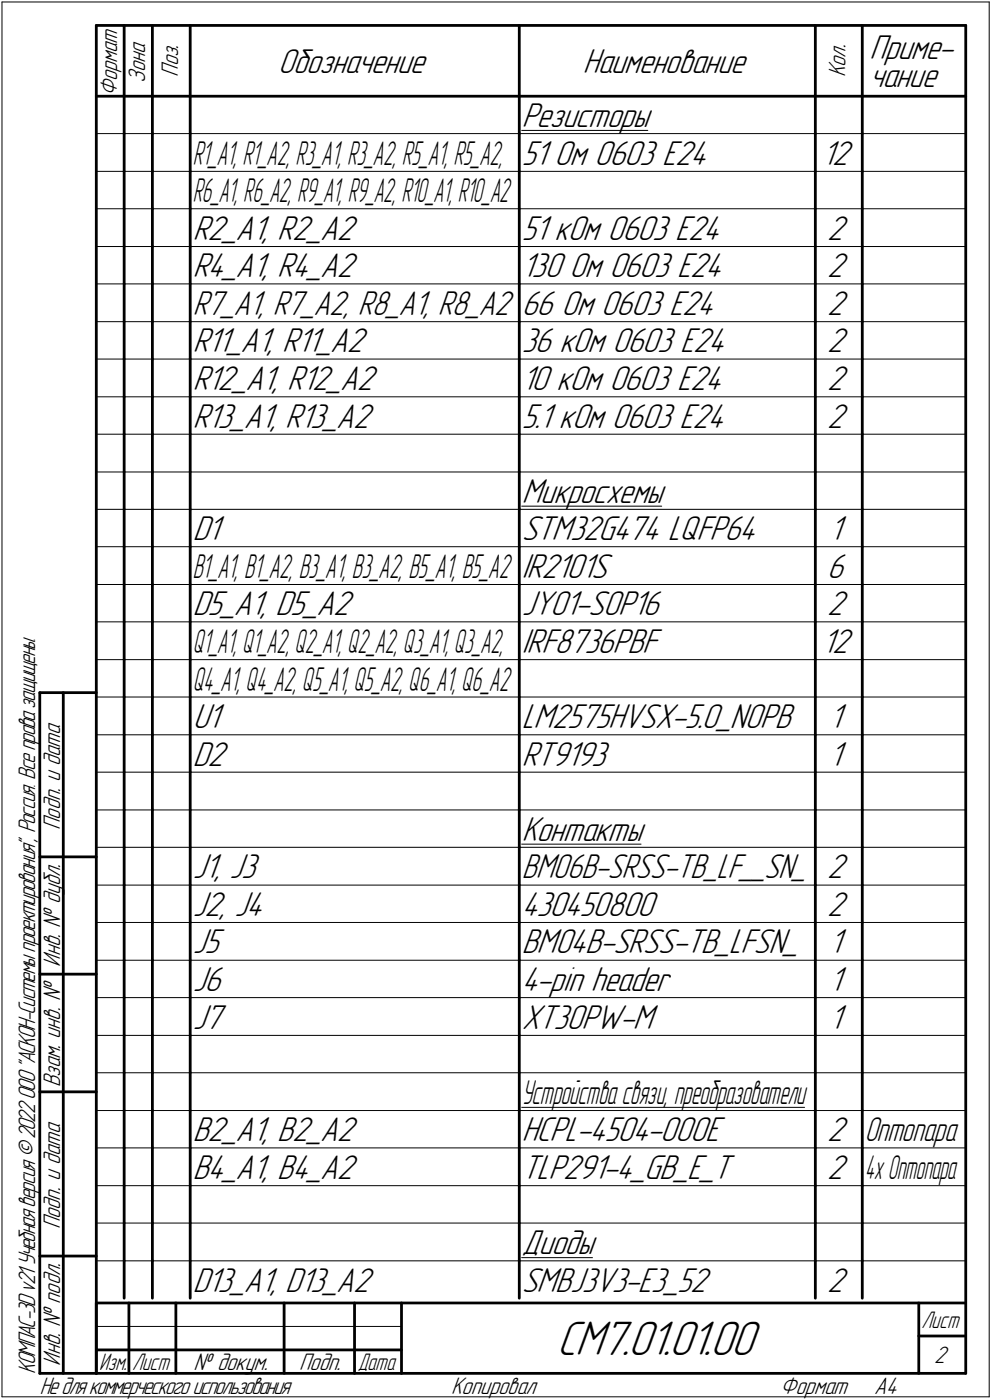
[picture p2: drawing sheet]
<svg xmlns="http://www.w3.org/2000/svg" width="211mm" height="298mm" viewBox="0 0 211 298" stroke-linecap="round" stroke-linejoin="round" font-family="sans-serif">
<defs><g id="words">
<text font-size="10.9" x="118.5" y="288.5">СМ7.01.01.00</text>
<g font-size="7.8">
<text x="59.2" y="15.5">Обозначение</text>
<text x="124" y="15.5">Наименование</text>
<text x="185" y="12.6">Приме-</text>
<text x="185" y="18.5">чание</text>
<text x="111" y="27">Резисторы</text>
<text x="111" y="35">51 Ом 0603 Е24</text>
<text x="174.9" y="35">12</text>
<text x="41" y="51">R2_A1, R2_A2</text>
<text x="111" y="51">51 кОм 0603 Е24</text>
<text x="176" y="51">2</text>
<text x="41" y="59">R4_A1, R4_A2</text>
<text x="111" y="59">130 Ом 0603 Е24</text>
<text x="176" y="59">2</text>
<text x="111" y="67">66 Ом 0603 Е24</text>
<text x="176" y="67">2</text>
<text x="41" y="75">R11_A1, R11_A2</text>
<text x="111" y="75">36 кОм 0603 Е24</text>
<text x="176" y="75">2</text>
<text x="41" y="83">R12_A1, R12_A2</text>
<text x="111" y="83">10 кОм 0603 Е24</text>
<text x="176" y="83">2</text>
<text x="41" y="91">R13_A1, R13_A2</text>
<text x="111" y="91">5.1 кОм 0603 Е24</text>
<text x="176" y="91">2</text>
<text x="111" y="107">Микросхемы</text>
<text x="41" y="115">D1</text>
<text x="111" y="115">STM32G474 LQFP64</text>
<text x="176.5" y="115">1</text>
<text x="111" y="123">I</text>
<text x="112.1" y="123">R2101S</text>
<text x="176" y="123">6</text>
<text x="41" y="131">D5_A1, D5_A2</text>
<text x="111" y="131">JY01-SOP16</text>
<text x="176" y="131">2</text>
<text x="111" y="139">I</text>
<text x="112.1" y="139">RF8736PBF</text>
<text x="174.9" y="139">12</text>
<text x="41" y="155">U1</text>
<text x="111" y="155">LM2575HVSX-5.0_NOPB</text>
<text x="176.5" y="155">1</text>
<text x="41" y="163">D2</text>
<text x="111" y="163">RT9193</text>
<text x="176.5" y="163">1</text>
<text x="111" y="179">Контакты</text>
<text x="41" y="187">J1, J3</text>
<text x="176" y="187">2</text>
<text x="41" y="195">J2, J4</text>
<text x="111" y="195">430450800</text>
<text x="176" y="195">2</text>
<text x="41" y="203">J5</text>
<text x="111" y="203">BM04B-SRSS-TB_LFSN_</text>
<text x="176.5" y="203">1</text>
<text x="41" y="211">J6</text>
<text x="111" y="211">4-pin header</text>
<text x="176.5" y="211">1</text>
<text x="41" y="219">J7</text>
<text x="111" y="219">XT30PW-M</text>
<text x="176.5" y="219">1</text>
<text x="41" y="243">B2_A1, B2_A2</text>
<text x="111" y="243">HCPL-4504-000E</text>
<text x="176" y="243">2</text>
<text x="41" y="251">B4_A1, B4_A2</text>
<text x="111" y="251">TLP291-4_GB_E_T</text>
<text x="176" y="251">2</text>
<text x="111" y="267">Диоды</text>
<text x="41" y="275">D13_A1, D13_A2</text>
<text x="111" y="275">SMBJ3V3-E3_52</text>
<text x="176" y="275">2</text>
</g>
<g font-size="7.7">
<text x="41" y="67">R7_A1, R7_A2, R8_A1, R8_A2</text>
<text x="111" y="187">BM06B-SRSS-TB_LF__SN_</text>
</g>
<text font-size="7.6" x="184" y="243">Оптопара</text>
<g font-size="7.5">
<text x="41" y="35">R1_A1, R1_A2, R3_A1, R3_A2, R5_A1, R5_A2,</text>
<text x="41" y="43">R6_A1, R6_A2, R9_A1, R9_A2, R10_A1, R10_A2</text>
<text x="41" y="123">B1_A1, B1_A2, B3_A1, B3_A2, B5_A1, B5_A2</text>
<text x="41" y="139">Q1_A1,Q1_A2,Q2_A1,Q2_A2,Q3_A1,Q3_A2,</text>
<text x="41" y="147">Q4_A1,Q4_A2,Q5_A1,Q5_A2,Q6_A1,Q6_A2</text>
<text x="111" y="235">Устройства связи, преобразователи</text>
<text x="184" y="251">4хОптопара</text>
</g>
<g font-size="5.4">
<text x="30.9" y="17.7" transform="rotate(-90 30.9 17.7)">Зона</text>
<text x="37.9" y="16.4" transform="rotate(-90 37.9 16.4)">Поз.</text>
<text x="179.9" y="16.4" transform="rotate(-90 179.9 16.4)">Кол.</text>
<text x="24.9" y="20.5" transform="rotate(-90 24.9 20.5)">Формат</text>
<text x="12.8" y="176.7" transform="rotate(-90 12.8 176.7)">Подп. и дата</text>
<text x="12.8" y="205.8" transform="rotate(-90 12.8 205.8)">Инв. № дубл.</text>
<text x="12.8" y="231.6" transform="rotate(-90 12.8 231.6)">Взам. инв. №</text>
<text x="12.8" y="261.7" transform="rotate(-90 12.8 261.7)">Подп. и дата</text>
<text x="7.5" y="292.5" transform="rotate(-90 7.5 292.5)">КОМПАС-3Dv21 Учебнаяверсия©2022ООО&quot;АСКОН-Системыпроектирования&quot;, Россия. Всеправазащищены.</text>
<text x="12.8" y="290.8" transform="rotate(-90 12.8 290.8)">Инв. № подл.</text>
<text x="41.2" y="291.8">№ докум.</text>
<text x="63.6" y="291.8">Подп.</text>
<text x="198.8" y="290.3">2</text>
<text x="8.5" y="296.7">Недлякоммерческогоиспользования</text>
<text x="96" y="296.8">Копировал</text>
<text x="166" y="296.8">Формат</text>
<text x="186" y="296.8">A4</text>
</g>
<g font-size="5.3">
<text x="196.1" y="282.8">Лист</text>
<text x="21.1" y="291.8">Изм.</text>
<text x="28.1" y="291.8">Лист</text>
<text x="76.1" y="291.8">Дата</text>
</g>
</g></defs>
<g fill="none" stroke="#000" stroke-width=".21">
<path d="M.4 .4h210.1zM.4 .4v297zM210.5 .4v297zM20.5 28.4h5.9zM20.5 36.5h5.9zM26.4 28.4h6zM26.4 36.5h6zM32.4 28.4h8.1zM32.4 36.5h8.1zM40.5 28.4h70zM40.5 36.5h70zM110.5 28.4h63z"/>
<path d="M110.5 36.5h63zM111 27.8h26.8zM173.5 28.4h10zM173.5 36.5h10zM183.5 28.4h22zM183.5 36.5h22zM20.5 44.4h5.9zM20.5 52.5h5.9zM26.4 44.4h6zM26.4 52.5h6zM32.4 44.4h8.1zM32.4 52.5h8.1z"/>
<path d="M40.5 44.4h70zM40.5 52.5h70zM110.5 44.4h63zM110.5 52.5h63zM173.5 44.4h10zM173.5 52.5h10zM183.5 44.4h22zM183.5 52.5h22zM20.5 60.5h5.9zM20.5 68.5h5.9zM20.5 76.5h5.9zM26.4 60.5h6z"/>
<path d="M26.4 68.5h6zM26.4 76.5h6zM32.4 60.5h8.1zM32.4 68.5h8.1zM32.4 76.5h8.1zM40.5 60.5h70zM40.5 68.5h70zM40.5 76.5h70zM110.5 60.5h63zM110.5 68.5h63zM110.5 76.5h63zM173.5 60.5h10z"/>
<path d="M173.5 68.5h10zM173.5 76.5h10zM183.5 60.5h22zM183.5 68.5h22zM183.5 76.5h22zM20.5 84.5h5.9zM20.5 92.5h5.9zM26.4 84.5h6zM26.4 92.5h6zM32.4 84.5h8.1zM32.4 92.5h8.1zM40.5 84.5h70z"/>
<path d="M40.5 92.5h70zM110.5 84.5h63zM110.5 92.5h63zM173.5 84.5h10zM173.5 92.5h10zM183.5 84.5h22zM183.5 92.5h22zM20.5 100.5h5.9zM20.5 108.5h5.9zM20.5 116.4h5.9zM26.4 100.5h6zM26.4 108.5h6z"/>
<path d="M26.4 116.4h6zM32.4 100.5h8.1zM32.4 108.5h8.1zM32.4 116.4h8.1zM40.5 100.5h70zM40.5 108.5h70zM40.5 116.4h70zM110.5 100.5h63zM110.5 108.5h63zM110.5 116.4h63zM111 107.8h29.8zM173.5 100.5h10z"/>
<path d="M173.5 108.5h10zM173.5 116.4h10zM183.5 100.5h22zM183.5 108.5h22zM183.5 116.4h22zM20.5 124.5h5.9zM20.5 132.4h5.9zM26.4 124.5h6zM26.4 132.4h6zM32.4 124.5h8.1zM32.4 132.4h8.1zM40.5 124.5h70z"/>
<path d="M40.5 132.4h70zM110.5 124.5h63zM110.5 132.4h63zM173.5 124.5h10zM173.5 132.4h10zM183.5 124.5h22zM183.5 132.4h22zM20.5 140.5h5.9zM20.5 148.4h5.9zM20.5 156.5h5.9zM26.4 140.5h6zM26.4 148.4h6z"/>
<path d="M26.4 156.5h6zM32.4 140.5h8.1zM32.4 148.4h8.1zM32.4 156.5h8.1zM40.5 140.5h70zM40.5 148.4h70zM40.5 156.5h70zM110.5 140.5h63zM110.5 148.4h63zM110.5 156.5h63zM173.5 140.5h10zM173.5 148.4h10z"/>
<path d="M173.5 156.5h10zM183.5 140.5h22zM183.5 148.4h22zM183.5 156.5h22zM20.5 164.4h5.9zM20.5 172.5h5.9zM26.4 164.4h6zM26.4 172.5h6zM32.4 164.4h8.1zM32.4 172.5h8.1zM40.5 164.4h70zM40.5 172.5h70z"/>
<path d="M110.5 164.4h63zM110.5 172.5h63zM111 179.7h25.4zM173.5 164.4h10zM173.5 172.5h10zM183.5 164.4h22zM183.5 172.5h22zM20.5 180.4h5.9zM20.5 188.5h5.9zM20.5 196.4h5.9zM26.4 180.4h6zM26.4 188.5h6z"/>
<path d="M26.4 196.4h6zM32.4 180.4h8.1zM32.4 188.5h8.1zM32.4 196.4h8.1zM40.5 180.4h70zM40.5 188.5h70zM40.5 196.4h70zM110.5 180.4h63zM110.5 188.5h63zM110.5 196.4h63zM173.5 180.4h10zM173.5 188.5h10z"/>
<path d="M173.5 196.4h10zM183.5 180.4h22zM183.5 188.5h22zM183.5 196.4h22zM20.5 204.5h5.9zM20.5 212.4h5.9zM26.4 204.5h6zM26.4 212.4h6zM32.4 204.5h8.1zM32.4 212.4h8.1zM40.5 204.5h70zM40.5 212.4h70z"/>
<path d="M110.5 204.5h63zM110.5 212.4h63zM173.5 204.5h10zM173.5 212.4h10zM183.5 204.5h22zM183.5 212.4h22zM20.5 220.5h5.9zM20.5 228.4h5.9zM20.5 236.5h5.9zM26.4 220.5h6zM26.4 228.4h6zM26.4 236.5h6z"/>
<path d="M32.4 220.5h8.1zM32.4 228.4h8.1zM32.4 236.5h8.1zM40.5 220.5h70zM40.5 228.4h70zM40.5 236.5h70zM110.5 220.5h63zM110.5 228.4h63zM110.5 236.5h63zM111 235.8h60.2zM173.5 220.5h10zM173.5 228.4h10z"/>
<path d="M173.5 236.5h10zM183.5 220.5h22zM183.5 228.4h22zM183.5 236.5h22zM20.5 244.4h5.9zM20.5 252.5h5.9zM26.4 244.4h6zM26.4 252.5h6zM32.4 244.4h8.1zM32.4 252.5h8.1zM40.5 244.4h70zM40.5 252.5h70z"/>
<path d="M110.5 244.4h63zM110.5 252.5h63zM173.5 244.4h10zM173.5 252.5h10zM183.5 244.4h22zM183.5 252.5h22zM20.5 260.4h5.9zM20.5 268.5h5.9zM26.4 260.4h6zM26.4 268.5h6zM32.4 260.4h8.1zM32.4 268.5h8.1z"/>
<path d="M40.5 260.4h70zM40.5 268.5h70zM110.5 260.4h63zM110.5 268.5h63zM111 267.8h15.1zM173.5 260.4h10zM173.5 268.5h10zM183.5 260.4h22zM183.5 268.5h22zM.4 297.4h210.1zM20.5 282.4h64.9z"/>
</g>
<g fill="none" stroke="#000" stroke-width=".59">
<path d="M20.5 5.4h185zM20.5 5.4v287zM26.4 5.4v15.1zM32.4 5.4v15.1zM40.5 5.4v15.1zM110.5 5.4v15.1zM173.5 5.4v15.1zM183.5 5.4v15.1zM205.5 5.4v287zM20.5 20.5h185zM26.4 20.5v7.9zM26.4 28.4v8.1z"/>
<path d="M26.4 36.5v7.9zM32.4 20.5v7.9zM32.4 28.4v8.1zM32.4 36.5v7.9zM40.5 20.5v7.9zM40.5 28.4v8.1zM40.5 36.5v7.9zM110.5 20.5v7.9zM110.5 28.4v8.1zM110.5 36.5v7.9zM173.5 20.5v7.9zM173.5 28.4v8.1z"/>
<path d="M173.5 36.5v7.9zM183.5 20.5v7.9zM183.5 28.4v8.1zM183.5 36.5v7.9zM26.4 44.4v8.1zM26.4 52.5v8zM32.4 44.4v8.1zM32.4 52.5v8zM40.5 44.4v8.1zM40.5 52.5v8zM110.5 44.4v8.1zM110.5 52.5v8z"/>
<path d="M173.5 44.4v8.1zM173.5 52.5v8zM183.5 44.4v8.1zM183.5 52.5v8zM26.4 60.5v8zM26.4 68.5v8zM26.4 76.5v8zM32.4 60.5v8zM32.4 68.5v8zM32.4 76.5v8zM40.5 60.5v8zM40.5 68.5v8z"/>
<path d="M40.5 76.5v8zM110.5 60.5v8zM110.5 68.5v8zM110.5 76.5v8zM173.5 60.5v8zM173.5 68.5v8zM173.5 76.5v8zM183.5 60.5v8zM183.5 68.5v8zM183.5 76.5v8zM26.4 84.5v8zM26.4 92.5v8z"/>
<path d="M32.4 84.5v8zM32.4 92.5v8zM40.5 84.5v8zM40.5 92.5v8zM110.5 84.5v8zM110.5 92.5v8zM173.5 84.5v8zM173.5 92.5v8zM183.5 84.5v8zM183.5 92.5v8zM26.4 100.5v8zM26.4 108.5v7.9z"/>
<path d="M26.4 116.4v8.1zM32.4 100.5v8zM32.4 108.5v7.9zM32.4 116.4v8.1zM40.5 100.5v8zM40.5 108.5v7.9zM40.5 116.4v8.1zM110.5 100.5v8zM110.5 108.5v7.9zM110.5 116.4v8.1zM173.5 100.5v8zM173.5 108.5v7.9z"/>
<path d="M173.5 116.4v8.1zM183.5 100.5v8zM183.5 108.5v7.9zM183.5 116.4v8.1zM26.4 124.5v7.9zM26.4 132.4v8.1zM32.4 124.5v7.9zM32.4 132.4v8.1zM40.5 124.5v7.9zM40.5 132.4v8.1zM110.5 124.5v7.9zM110.5 132.4v8.1z"/>
<path d="M173.5 124.5v7.9zM173.5 132.4v8.1zM183.5 124.5v7.9zM183.5 132.4v8.1zM8.5 147.5v144.9zM8.5 147.5h12zM13.5 147.5v144.9zM26.4 140.5v7.9zM26.4 148.4v8.1zM26.4 156.5v7.9zM32.4 140.5v7.9zM32.4 148.4v8.1z"/>
<path d="M32.4 156.5v7.9zM40.5 140.5v7.9zM40.5 148.4v8.1zM40.5 156.5v7.9zM110.5 140.5v7.9zM110.5 148.4v8.1zM110.5 156.5v7.9zM173.5 140.5v7.9zM173.5 148.4v8.1zM173.5 156.5v7.9zM183.5 140.5v7.9zM183.5 148.4v8.1z"/>
<path d="M183.5 156.5v7.9zM26.4 164.4v8.1zM26.4 172.5v7.9zM32.4 164.4v8.1zM32.4 172.5v7.9zM40.5 164.4v8.1zM40.5 172.5v7.9zM110.5 164.4v8.1zM110.5 172.5v7.9zM173.5 164.4v8.1zM173.5 172.5v7.9zM183.5 164.4v8.1z"/>
<path d="M183.5 172.5v7.9zM8.5 182.5h12zM26.4 180.4v8.1zM26.4 188.5v7.9zM26.4 196.4v8.1zM32.4 180.4v8.1zM32.4 188.5v7.9zM32.4 196.4v8.1zM40.5 180.4v8.1zM40.5 188.5v7.9zM40.5 196.4v8.1zM110.5 180.4v8.1z"/>
<path d="M110.5 188.5v7.9zM110.5 196.4v8.1zM173.5 180.4v8.1zM173.5 188.5v7.9zM173.5 196.4v8.1zM183.5 180.4v8.1zM183.5 188.5v7.9zM183.5 196.4v8.1zM8.5 207.4h12zM26.4 204.5v7.9zM26.4 212.4v8.1zM32.4 204.5v7.9z"/>
<path d="M32.4 212.4v8.1zM40.5 204.5v7.9zM40.5 212.4v8.1zM110.5 204.5v7.9zM110.5 212.4v8.1zM173.5 204.5v7.9zM173.5 212.4v8.1zM183.5 204.5v7.9zM183.5 212.4v8.1zM8.5 232.5h12zM26.4 220.5v7.9zM26.4 228.4v8.1z"/>
<path d="M26.4 236.5v7.9zM32.4 220.5v7.9zM32.4 228.4v8.1zM32.4 236.5v7.9zM40.5 220.5v7.9zM40.5 228.4v8.1zM40.5 236.5v7.9zM110.5 220.5v7.9zM110.5 228.4v8.1zM110.5 236.5v7.9zM173.5 220.5v7.9zM173.5 228.4v8.1z"/>
<path d="M173.5 236.5v7.9zM183.5 220.5v7.9zM183.5 228.4v8.1zM183.5 236.5v7.9zM26.4 244.4v8.1zM26.4 252.5v7.9zM32.4 244.4v8.1zM32.4 252.5v7.9zM40.5 244.4v8.1zM40.5 252.5v7.9zM110.5 244.4v8.1zM110.5 252.5v7.9z"/>
<path d="M173.5 244.4v8.1zM173.5 252.5v7.9zM183.5 244.4v8.1zM183.5 252.5v7.9zM8.5 267.5h12zM20.5 277.5h185zM20.5 277.5v14.9zM26.4 260.4v8.1zM26.4 268.5v7.9zM27.4 277.5v14.9zM32.4 260.4v8.1zM32.4 268.5v7.9z"/>
<path d="M37.4 277.5v14.9zM40.5 260.4v8.1zM40.5 268.5v7.9zM60.5 277.5v14.9zM75.4 277.5v14.9zM85.4 277.5v14.9zM110.5 260.4v8.1zM110.5 268.5v7.9zM173.5 260.4v8.1zM173.5 268.5v7.9zM183.5 260.4v8.1zM183.5 268.5v7.9z"/>
<path d="M195.5 277.5v14.9zM8.5 292.4h12zM20.5 292.4h185zM20.5 287.4h6.9zM27.4 287.4h10zM37.4 287.4h23.1zM60.5 287.4h14.9zM75.4 287.4h10zM195.5 284.5h10z"/>
</g>
<use href="#words"/>
</svg>
